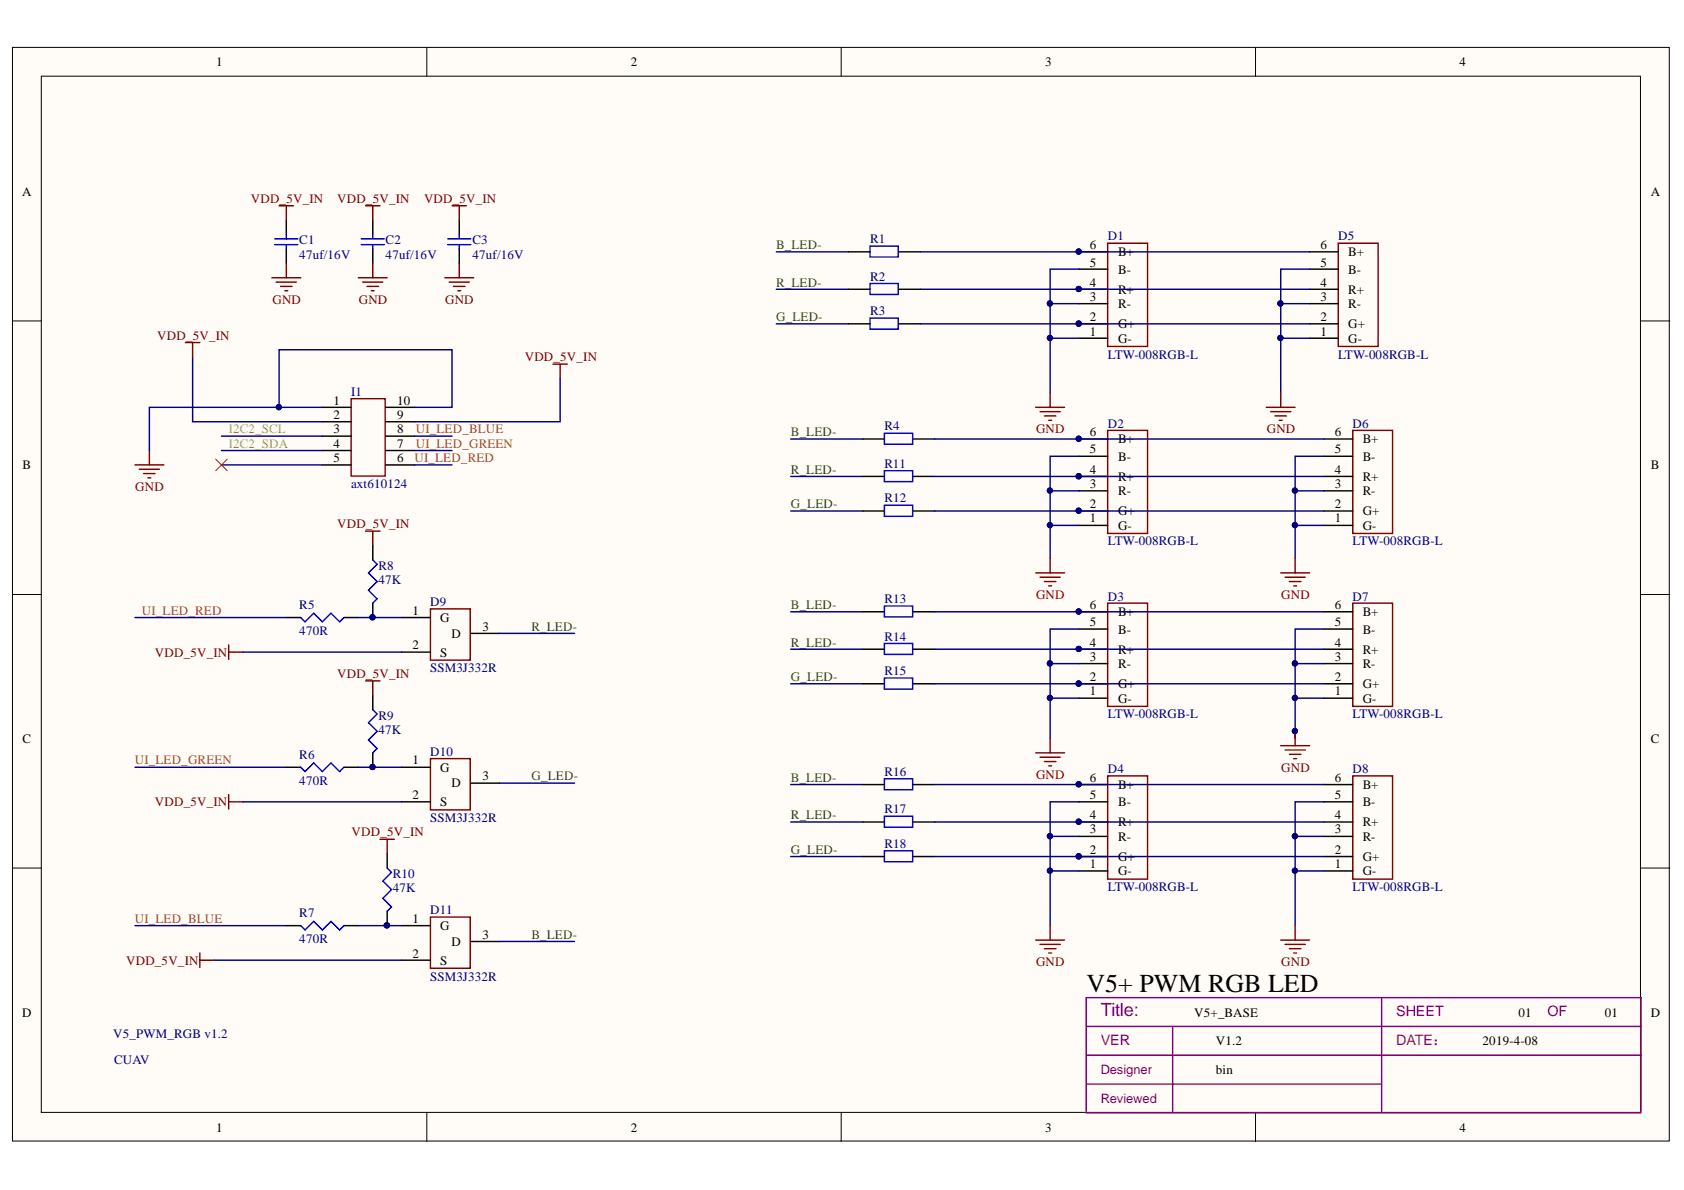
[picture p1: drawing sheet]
<svg xmlns="http://www.w3.org/2000/svg" width="297mm" height="210mm" viewBox="0 0 297 210" stroke-linecap="round" stroke-linejoin="round" font-family="sans-serif">
<defs><g id="words">
<text font-size="4.6" x="191.6" y="175">V5+ PWM RGB LED</text>
<text font-size="3.2" fill="#7d0089" x="194.2" y="179.1">Title:</text>
<g font-size="2.5" fill="#800080">
<text x="246.3" y="179.2">SHEET</text>
<text x="272.9" y="179.2">OF</text>
<text x="194.2" y="184.3">VER</text>
</g>
<text font-size="2.5" fill="#a1006a" x="246.3" y="184.3">DATE：</text>
<g font-size="2.3">
<text x="38.2" y="11.7">1</text>
<text x="111.3" y="11.7">2</text>
<text x="184.4" y="11.7">3</text>
<text x="257.5" y="11.7">4</text>
<text x="3.9" y="34.5">A</text>
<text x="291.2" y="34.5">A</text>
<text x="192.2" y="47">5</text>
<text x="192.2" y="44">6</text>
<text x="197.2" y="45.2">B+</text>
<text x="232.9" y="47">5</text>
<text x="232.9" y="44">6</text>
<text x="237.8" y="45.2">B+</text>
<text x="192.2" y="53.1">3</text>
<text x="192.2" y="50.6">4</text>
<text x="197.2" y="51.8">R+</text>
<text x="197.2" y="48.3">B-</text>
<text x="232.9" y="53.1">3</text>
<text x="232.9" y="50.6">4</text>
<text x="237.8" y="51.8">R+</text>
<text x="237.8" y="48.3">B-</text>
<text x="192.2" y="59.2">1</text>
<text x="192.2" y="56.6">2</text>
<text x="197.2" y="57.9">G+</text>
<text x="197.2" y="54.4">R-</text>
<text x="232.9" y="59.2">1</text>
<text x="232.9" y="56.6">2</text>
<text x="237.8" y="57.9">G+</text>
<text x="237.8" y="54.4">R-</text>
<text x="197.2" y="60.5">G-</text>
<text x="237.8" y="60.5">G-</text>
<text x="58.8" y="71.4">1</text>
<text x="70.1" y="71.4">10</text>
<text x="58.8" y="73.9">2</text>
<text x="58.8" y="76.4">3</text>
<text x="70.1" y="76.4">8</text>
<text x="70.1" y="73.9">9</text>
<text x="192.2" y="76.9">6</text>
<text x="235.5" y="76.9">6</text>
<text x="4" y="82.8">B</text>
<text x="58.8" y="79">4</text>
<text x="58.8" y="81.5">5</text>
<text x="70.1" y="81.5">6</text>
<text x="70.1" y="79">7</text>
<text x="192.2" y="83.5">4</text>
<text x="192.2" y="80">5</text>
<text x="197.2" y="81.2">B-</text>
<text x="197.2" y="78.2">B+</text>
<text x="235.5" y="83.5">4</text>
<text x="235.5" y="80">5</text>
<text x="240.4" y="81.2">B-</text>
<text x="240.4" y="78.2">B+</text>
<text x="291.2" y="82.8">B</text>
<text x="192.2" y="89.6">2</text>
<text x="192.2" y="86.1">3</text>
<text x="197.2" y="87.3">R-</text>
<text x="197.2" y="84.8">R+</text>
<text x="235.5" y="89.6">2</text>
<text x="235.5" y="86.1">3</text>
<text x="240.4" y="87.3">R-</text>
<text x="240.4" y="84.8">R+</text>
<text x="192.2" y="92.2">1</text>
<text x="197.2" y="93.4">G-</text>
<text x="197.2" y="90.9">G+</text>
<text x="235.5" y="92.2">1</text>
<text x="240.4" y="93.4">G-</text>
<text x="240.4" y="90.9">G+</text>
<text x="192.2" y="107.5">6</text>
<text x="235.5" y="107.5">6</text>
<text x="72.8" y="108.5">1</text>
<text x="77.7" y="109.7">G</text>
<text x="79.6" y="112.5">D</text>
<text x="85.1" y="111.3">3</text>
<text x="192.2" y="110.5">5</text>
<text x="197.2" y="111.8">B-</text>
<text x="197.2" y="108.7">B+</text>
<text x="235.5" y="110.5">5</text>
<text x="240.4" y="111.8">B-</text>
<text x="240.4" y="108.7">B+</text>
<text x="72.8" y="114.6">2</text>
<text x="77.7" y="115.8">S</text>
<text x="192.2" y="116.6">3</text>
<text x="192.2" y="114">4</text>
<text x="197.2" y="117.8">R-</text>
<text x="197.2" y="115.3">R+</text>
<text x="235.5" y="116.6">3</text>
<text x="235.5" y="114">4</text>
<text x="240.4" y="117.8">R-</text>
<text x="240.4" y="115.3">R+</text>
<text x="192.2" y="122.7">1</text>
<text x="192.2" y="120.1">2</text>
<text x="197.2" y="123.9">G-</text>
<text x="197.2" y="121.4">G+</text>
<text x="235.5" y="122.7">1</text>
<text x="235.5" y="120.1">2</text>
<text x="240.4" y="123.9">G-</text>
<text x="240.4" y="121.4">G+</text>
<text x="4" y="131">C</text>
<text x="291.2" y="131">C</text>
<text x="72.8" y="134.8">1</text>
<text x="77.7" y="136.1">G</text>
<text x="85.1" y="137.6">3</text>
<text x="192.2" y="137.9">6</text>
<text x="235.5" y="137.9">6</text>
<text x="72.8" y="140.9">2</text>
<text x="77.7" y="142.2">S</text>
<text x="79.6" y="138.9">D</text>
<text x="192.2" y="140.9">5</text>
<text x="197.2" y="142.2">B-</text>
<text x="197.2" y="139.2">B+</text>
<text x="235.5" y="140.9">5</text>
<text x="240.4" y="142.2">B-</text>
<text x="240.4" y="139.2">B+</text>
<text x="192.2" y="147">3</text>
<text x="192.2" y="144.5">4</text>
<text x="197.2" y="148.3">R-</text>
<text x="197.2" y="145.7">R+</text>
<text x="235.5" y="147">3</text>
<text x="235.5" y="144.5">4</text>
<text x="240.4" y="148.3">R-</text>
<text x="240.4" y="145.7">R+</text>
<text x="192.2" y="153.1">1</text>
<text x="192.2" y="150.6">2</text>
<text x="197.2" y="154.4">G-</text>
<text x="197.2" y="151.8">G+</text>
<text x="235.5" y="153.1">1</text>
<text x="235.5" y="150.6">2</text>
<text x="240.4" y="154.4">G-</text>
<text x="240.4" y="151.8">G+</text>
<text x="72.8" y="162.7">1</text>
<text x="77.7" y="164.1">G</text>
<text x="79.6" y="166.9">D</text>
<text x="85.1" y="165.6">3</text>
<text x="72.8" y="168.9">2</text>
<text x="77.7" y="170.2">S</text>
<text x="3.9" y="179.3">D</text>
<text x="210.7" y="179.3">V5+_BASE</text>
<text x="267.9" y="179.3">01</text>
<text x="283.1" y="179.3">01</text>
<text x="291.2" y="179.3">D</text>
<text x="214.5" y="184.4">V1.2</text>
<text x="261.5" y="184.4">2019-4-08</text>
<text x="214.5" y="189.4">bin</text>
<text x="38.2" y="199.6">1</text>
<text x="111.3" y="199.6">2</text>
<text x="184.4" y="199.6">3</text>
<text x="257.5" y="199.6">4</text>
</g>
<g font-size="2.3" fill="#800000">
<text x="44.2" y="35.8">VDD_5V_IN</text>
<text x="59.5" y="35.8">VDD_5V_IN</text>
<text x="74.8" y="35.8">VDD_5V_IN</text>
<text x="48.1" y="53.6">GND</text>
<text x="63.3" y="53.6">GND</text>
<text x="78.5" y="53.6">GND</text>
<text x="27.8" y="59.9">VDD_5V_IN</text>
<text x="92.6" y="63.7">VDD_5V_IN</text>
<text x="182.7" y="76.4">GND</text>
<text x="223.4" y="76.4">GND</text>
<text x="23.9" y="86.6">GND</text>
<text x="59.5" y="93.2">VDD_5V_IN</text>
<text x="182.7" y="105.7">GND</text>
<text x="226" y="105.7">GND</text>
<text x="27.3" y="115.8">VDD_5V_IN</text>
<text x="59.5" y="119.6">VDD_5V_IN</text>
<text x="182.7" y="137.4">GND</text>
<text x="226" y="136.1">GND</text>
<text x="27.3" y="142.2">VDD_5V_IN</text>
<text x="62" y="147.5">VDD_5V_IN</text>
<text x="22.3" y="170.2">VDD_5V_IN</text>
<text x="182.7" y="170.4">GND</text>
<text x="226" y="170.4">GND</text>
</g>
<g font-size="2.3" fill="#000080">
<text x="52.8" y="43.1">C1</text>
<text x="52.8" y="45.7">47uf/16V</text>
<text x="68" y="43.1">C2</text>
<text x="68" y="45.7">47uf/16V</text>
<text x="83.3" y="43.1">C3</text>
<text x="83.3" y="45.7">47uf/16V</text>
<text x="153.5" y="42.9">R1</text>
<text x="195.4" y="42.4">D1</text>
<text x="236" y="42.4">D5</text>
<text x="153.5" y="49.5">R2</text>
<text x="153.5" y="55.6">R3</text>
<text x="195.4" y="63.2">LTW-008RGB-L</text>
<text x="236" y="63.2">LTW-008RGB-L</text>
<text x="61.9" y="69.8">I1</text>
<text x="156" y="75.9">R4</text>
<text x="195.4" y="75.4">D2</text>
<text x="238.6" y="75.4">D6</text>
<text x="156" y="82.5">R11</text>
<text x="61.9" y="86.1">axt610124</text>
<text x="156" y="88.6">R12</text>
<text x="66.8" y="100.5">R8</text>
<text x="195.4" y="96.2">LTW-008RGB-L</text>
<text x="238.6" y="96.2">LTW-008RGB-L</text>
<text x="52.8" y="107.5">R5</text>
<text x="66.8" y="103.1">47K</text>
<text x="75.9" y="106.9">D9</text>
<text x="156" y="106.4">R13</text>
<text x="195.4" y="105.9">D3</text>
<text x="238.6" y="105.9">D7</text>
<text x="52.8" y="112">470R</text>
<text x="156" y="113">R14</text>
<text x="75.9" y="118.6">SSM3J332R</text>
<text x="156" y="119.1">R15</text>
<text x="66.8" y="127">R9</text>
<text x="66.8" y="129.5">47K</text>
<text x="195.4" y="126.7">LTW-008RGB-L</text>
<text x="238.6" y="126.7">LTW-008RGB-L</text>
<text x="52.8" y="133.8">R6</text>
<text x="75.9" y="133.3">D10</text>
<text x="156" y="136.9">R16</text>
<text x="195.4" y="136.4">D4</text>
<text x="238.6" y="136.4">D8</text>
<text x="52.8" y="138.4">470R</text>
<text x="156" y="143.5">R17</text>
<text x="75.9" y="145">SSM3J332R</text>
<text x="156" y="149.5">R18</text>
<text x="69.3" y="154.9">R10</text>
<text x="52.8" y="161.7">R7</text>
<text x="69.3" y="157.4">47K</text>
<text x="75.9" y="161.2">D11</text>
<text x="195.4" y="157.2">LTW-008RGB-L</text>
<text x="238.6" y="157.2">LTW-008RGB-L</text>
<text x="52.8" y="166.4">470R</text>
<text x="75.9" y="173">SSM3J332R</text>
<text x="20" y="183.1">V5_PWM_RGB v1.2</text>
<text x="20.1" y="187.7">CUAV</text>
</g>
<g font-size="2.3" fill="#360">
<text x="136.9" y="44">B_LED-</text>
<text x="136.9" y="50.6">R_LED-</text>
<text x="136.9" y="56.6">G_LED-</text>
<text x="139.5" y="76.9">B_LED-</text>
<text x="139.5" y="83.5">R_LED-</text>
<text x="139.5" y="89.6">G_LED-</text>
<text x="139.5" y="107.5">B_LED-</text>
<text x="93.7" y="111.3">R_LED-</text>
<text x="139.5" y="114">R_LED-</text>
<text x="139.5" y="120.1">G_LED-</text>
<text x="93.7" y="137.6">G_LED-</text>
<text x="139.5" y="137.9">B_LED-</text>
<text x="139.5" y="144.5">R_LED-</text>
<text x="139.5" y="150.6">G_LED-</text>
<text x="93.7" y="165.6">B_LED-</text>
</g>
<g font-size="2.3" fill="#d4d200">
<text x="40.4" y="76.4">I2C2_SCL</text>
<text x="40.4" y="79">I2C2_SDA</text>
</g>
<g font-size="2.3" fill="#ad660b">
<text x="73.4" y="76.4">UI_LED_BLUE</text>
<text x="73.1" y="81.5">UI_LED_RED</text>
<text x="73.4" y="79">UI_LED_GREEN</text>
<text x="25" y="108.5">UI_LED_RED</text>
<text x="23.8" y="134.8">UI_LED_GREEN</text>
<text x="23.8" y="162.7">UI_LED_BLUE</text>
</g>
<g font-size="2.3" fill="#800080">
<text x="194.2" y="189.4">Designer</text>
<text x="194.2" y="194.5">Reviewed</text>
</g>
</g></defs>
<g fill="#fffcf8" stroke="#000" stroke-width=".18">
<path d="M2.2 8.4h292.2v192.9h-292.2z"/>
<path d="M7.3 13.4h282.1v182.8h-282.1z"/>
</g>
<path d="M75.3 8.4v5M148.4 8.4v5M221.5 8.4v5M2.2 56.6h5.1M289.5 56.6h5M2.2 104.9h5.1M289.5 104.9h5M2.2 153.1h5.1M289.5 153.1h5M75.3 196.3v5.1M148.4 196.3v5.1M221.5 196.3v5.1" fill="none" stroke="#000" stroke-width=".18"/>
<path d="M243.7 176v20.3M191.6 196v-20h97.9v20M191.6 181.1h97.9M191.6 191.2h52.1M191.6 186.1h97.9M191.6 196.3h97.9M206.8 181.1v14.9" fill="none" stroke="#800080" stroke-width=".25"/>
<g fill="none" stroke="#800000" stroke-width=".25">
<path d="M49.2 36.3h2.6M50.5 36.3v2.5M64.5 36.3h2.5M65.8 36.3v2.5M79.7 36.3h2.6M81 36.3v2.5M48 49h5M48.7 49.8h3.6M49.5 50.5h2M50.2 51.3h.6M50.5 46.5v2.5M63.2 49h5.1"/>
<path d="M64 49.8h3.5M64.7 50.5h2.1M65.5 51.3h.5M65.8 46.5v2.5M78.5 49h5M79.2 49.8h3.6M80 50.5h2M80.8 51.3h.5M81 46.5v2.5M195.4 42.9h7v18.2h-7zM236.1 42.9h7v18.2h-7zM26.4 79.5v2.5"/>
<path d="M32.7 60.4h2.5M34 60.4v2.6M61.9 70.3h6v13.7h-6zM97.5 64.2h2.6M98.8 64.2v2.6M182.7 71.8h5.1M183.5 72.6h3.5M184.2 73.4h2.1M185 74.1h.5M185.2 69.3v2.5M195.4 75.9h7v18.2h-7zM223.4 71.8h5.1"/>
<path d="M224.1 72.6h3.6M224.9 73.4h2M225.7 74.1h.5M225.9 69.3v2.5M238.6 75.9h7v18.2h-7zM23.8 82h5.1M24.6 82.8h3.5M25.3 83.5h2.1M26.1 84.3h.5M64.5 93.7h2.5M65.8 93.7v2.5M185.2 98.5v2.6"/>
<path d="M228.5 98.5v2.6M40.3 113.8v2.5M40.3 115h2.6M75.9 107.4h7v9h-7zM182.7 101.1h5.1M183.5 101.8h3.5M184.2 102.6h2.1M185 103.3h.5M195.4 106.4h7v18.2h-7zM225.9 101.1h5.1M226.7 101.8h3.5M227.4 102.6h2.1"/>
<path d="M228.2 103.3h.5M238.6 106.4h7v18.2h-7zM64.5 120.1h2.5M65.8 120.1v2.5M75.9 133.8h7v9.1h-7zM182.7 132.8h5.1M183.5 133.6h3.5M184.2 134.3h2.1M185 135.1h.5M185.2 130.3v2.5M195.4 136.9h7v18.2h-7zM225.9 131.5h5.1"/>
<path d="M226.7 132.3h3.5M227.4 133.1h2.1M228.2 133.8h.5M228.5 129v2.5M238.6 136.9h7v18.2h-7zM40.3 140.2v2.5M40.3 141.4h2.6M67 148h2.6M68.3 148v2.6M35.2 168.1v2.5M35.2 169.4h2.6M75.9 161.8h7v9h-7z"/>
<path d="M182.7 165.8h5.1M183.5 166.6h3.5M184.2 167.3h2.1M185 168.1h.5M185.2 163.3v2.5M225.9 165.8h5.1M226.7 166.6h3.5M227.4 167.3h2.1M228.2 168.1h.5M228.5 163.3v2.5"/>
</g>
<g fill="none" stroke="#000" stroke-width=".25">
<path d="M50.5 38.8v2.6M65.8 38.8v2.6M81 38.8v2.6M50.5 43.9v2.6M65.8 43.9v2.6M81 43.9v2.6M149.6 57.1h3.9M149.6 51h3.9M149.6 44.4h3.9M158.5 57.1h3.9M158.5 51h3.9M158.5 44.4h3.9"/>
<path d="M190.3 59.7h5.1M190.3 57.1h5.1M190.3 53.6h5.1M190.3 51h5.1M190.3 47.5h5.1M190.3 44.4h5.1M231 59.7h5.1M231 57.1h5.1M231 53.6h5.1M231 51h5.1M231 47.5h5.1M231 44.4h5.1"/>
<path d="M56.9 71.8h5M56.9 74.4h5M56.9 76.9h5M56.9 79.5h5M68 71.8h5.1M68 74.4h5.1M68 76.9h5.1M68 79.5h5.1M152.2 77.4h3.8M161.1 77.4h3.8M190.3 77.4h5.1M233.5 77.4h5.1"/>
<path d="M56.9 82h5M65.8 96.2v2.6M68 82h5.1M152.2 90.1h3.8M152.2 84h3.8M161.1 90.1h3.8M161.1 84h3.8M190.3 92.7h5.1M190.3 90.1h5.1M190.3 86.6h5.1M190.3 84h5.1M190.3 80.5h5.1"/>
<path d="M233.5 92.7h5.1M233.5 90.1h5.1M233.5 86.6h5.1M233.5 84h5.1M233.5 80.5h5.1M50.5 108.9h2.5M60.7 108.9h2.5M65.8 106.4v2.5M70.8 108.9h5.1M70.8 115h5.1M83 111.7h5.1M152.2 114.5h3.8"/>
<path d="M152.2 107.9h3.8M161.1 114.5h3.8M161.1 107.9h3.8M190.3 117.1h5.1M190.3 114.5h5.1M190.3 111h5.1M190.3 107.9h5.1M233.5 117.1h5.1M233.5 114.5h5.1M233.5 111h5.1M233.5 107.9h5.1M50.5 135.3h2.5"/>
<path d="M60.7 135.3h2.5M65.8 122.6v2.6M65.8 132.8v2.5M70.8 135.3h5.1M83 138.1h5.1M152.2 138.4h3.8M152.2 120.6h3.8M161.1 138.4h3.8M161.1 120.6h3.8M190.3 138.4h5.1M190.3 123.1h5.1M190.3 120.6h5.1"/>
<path d="M233.5 138.4h5.1M233.5 123.1h5.1M233.5 120.6h5.1M68.3 150.6v2.5M70.8 141.4h5.1M152.2 151.1h3.8M152.2 145h3.8M161.1 151.1h3.8M161.1 145h3.8M190.3 153.6h5.1M190.3 151.1h5.1M190.3 147.5h5.1"/>
<path d="M190.3 145h5.1M190.3 141.4h5.1M233.5 153.6h5.1M233.5 151.1h5.1M233.5 147.5h5.1M233.5 145h5.1M233.5 141.4h5.1M50.5 163.3h2.5M60.7 163.3h2.5M68.3 160.7v2.6M70.8 163.3h5.1M70.8 169.4h5.1"/>
<path d="M83 166.1h5.1"/>
</g>
<g fill="none" stroke="#000080" stroke-width=".25">
<path d="M136.9 57.1h12.7M136.9 51h12.7M136.9 44.4h12.7M162.4 44.4h68.6M162.4 51h68.6M162.4 57.1h68.6M185.2 53.6v6.1h5.1M185.2 59.7v9.6M190.3 47.5h-5.1v6.1h5.1M225.9 53.6v6.1h5.1M225.9 59.7v9.6M231 47.5h-5.1v6.1h5.1"/>
<path d="M34 63v11.4h22.9M39.1 76.9h17.8M39.1 79.5h17.8M49.2 71.8v-10.1h30.5v10.1h-6.6M56.9 71.8h-30.5v7.7M73.1 76.9h6.6M73.1 79.5h6.6M98.8 66.8v7.6h-25.7M139.5 77.4h12.7M164.9 77.4h68.6M39.1 82h17.8M73.1 82h6.6"/>
<path d="M139.5 90.1h12.7M139.5 84h12.7M164.9 84h68.6M164.9 90.1h68.6M185.2 86.6v6.1h5.1M185.2 92.7v5.8M190.3 80.5h-5.1v6.1h5.1M228.5 86.6v6.1h5M228.5 92.7v5.8M233.5 80.5h-5v6.1h5M23.8 108.9h26.7M42.9 115h27.9"/>
<path d="M63.2 108.9h7.6M88.1 111.7h13.2M139.5 114.5h12.7M139.5 107.9h12.7M164.9 107.9h68.6M164.9 114.5h68.6M185.2 117.1v6h5.1M190.3 111h-5.1v6.1h5.1M228.5 117.1v6h5M233.5 111h-5v6.1h5M23.8 135.3h26.7M63.2 135.3h7.6"/>
<path d="M88.1 138.1h13.2M139.5 120.6h12.7M139.5 138.4h12.7M164.9 120.6h68.6M164.9 138.4h68.6M185.2 123.1v7.2M228.5 123.1v7.2M42.9 141.4h27.9M139.5 151.1h12.7M139.5 145h12.7M164.9 145h68.6M164.9 151.1h68.6"/>
<path d="M185.2 147.5v6.1h5.1M185.2 153.6v9.7M190.3 141.4h-5.1v6.1h5.1M228.5 147.5v6.1h5M228.5 153.6v9.7M233.5 141.4h-5v6.1h5M23.8 163.3h26.7M37.8 169.4h33M63.2 163.3h7.6M88.1 166.1h13.2"/>
</g>
<g fill="none" stroke="#00f" stroke-width=".25">
<path d="M48.5 43.2h4M48.5 42.1h4M50.5 41.4v.7M50.5 43.2v.7M63.7 43.2h4.1M63.7 42.1h4.1M65.8 41.4v.7M65.8 43.2v.7M79 43.2h4M79 42.1h4M81 41.4v.7M81 43.2v.7"/>
<path d="M65.8 98.8l.7 .7-1.5 1.6 1.5 1.5-1.5 1.5 1.5 1.5-.7 .8M53 108.9l.8 .8 1.5-1.5 1.6 1.5 1.5-1.5 1.5 1.5 .8-.8M53 135.3l.8 .8 1.5-1.5 1.6 1.5 1.5-1.5 1.5 1.5 .8-.8M65.8 125.2l.7 .7-1.5 1.6 1.5 1.5-1.5 1.5 1.5 1.5-.7 .8M68.3 153.1l.8 .8-1.6 1.5 1.6 1.5-1.6 1.5 1.6 1.6-.8 .7M53 163.3l.8 .7 1.5-1.5 1.6 1.5 1.5-1.5 1.5 1.5 .8-.7"/>
</g>
<g fill="#000080" stroke="#000080" stroke-width=".18">
<circle cx="190.3" cy="151" r=".46"/>
<circle cx="190.3" cy="144.9" r=".46"/>
<circle cx="190.3" cy="138.3" r=".46"/>
<circle cx="190.3" cy="90.1" r=".46"/>
<circle cx="190.3" cy="84" r=".46"/>
<circle cx="190.3" cy="77.4" r=".46"/>
<circle cx="190.3" cy="57.1" r=".46"/>
<circle cx="190.3" cy="51" r=".46"/>
<circle cx="190.3" cy="44.4" r=".46"/>
<circle cx="190.3" cy="120.6" r=".46"/>
<circle cx="190.3" cy="114.5" r=".46"/>
<circle cx="190.3" cy="107.9" r=".46"/>
<circle cx="185.2" cy="147.5" r=".46"/>
<circle cx="185.2" cy="153.6" r=".46"/>
<circle cx="228.4" cy="147.5" r=".46"/>
<circle cx="228.4" cy="153.6" r=".46"/>
<circle cx="185.2" cy="86.5" r=".46"/>
<circle cx="185.2" cy="92.6" r=".46"/>
<circle cx="185.2" cy="117" r=".46"/>
<circle cx="185.2" cy="123.1" r=".46"/>
<circle cx="228.4" cy="117" r=".46"/>
<circle cx="228.4" cy="123.1" r=".46"/>
<circle cx="228.4" cy="129" r=".46"/>
<circle cx="228.4" cy="86.5" r=".46"/>
<circle cx="228.4" cy="92.6" r=".46"/>
<circle cx="185.2" cy="53.5" r=".46"/>
<circle cx="185.2" cy="59.6" r=".46"/>
<circle cx="225.8" cy="53.5" r=".47"/>
<circle cx="225.9" cy="59.6" r=".46"/>
<circle cx="65.7" cy="135.3" r=".46"/>
<circle cx="65.7" cy="108.9" r=".46"/>
<circle cx="68.2" cy="163.2" r=".46"/>
<circle cx="49.2" cy="71.8" r=".46"/>
</g>
<path d="M153.5 43.4h4.9v1.9h-4.9zM153.5 50h4.9v1.9h-4.9zM153.5 56.1h4.9v2h-4.9zM156 76.4h5v2h-5zM156 83h5v2h-5zM156 89.1h5v2h-5zM156 106.9h5v1.9h-5zM156 113.5h5v1.9h-5zM156 119.6h5v1.9h-5zM156 137.4h5v1.9h-5zM156 144h5v1.9h-5zM156 150.1h5v1.9h-5z" fill="none" stroke="#0000bf" stroke-width=".25"/>
<path d="M38 81l2.1 2M40.1 81l-2.1 2" fill="none" stroke="#f00" stroke-width=".18"/>
<use href="#words"/>
</svg>
